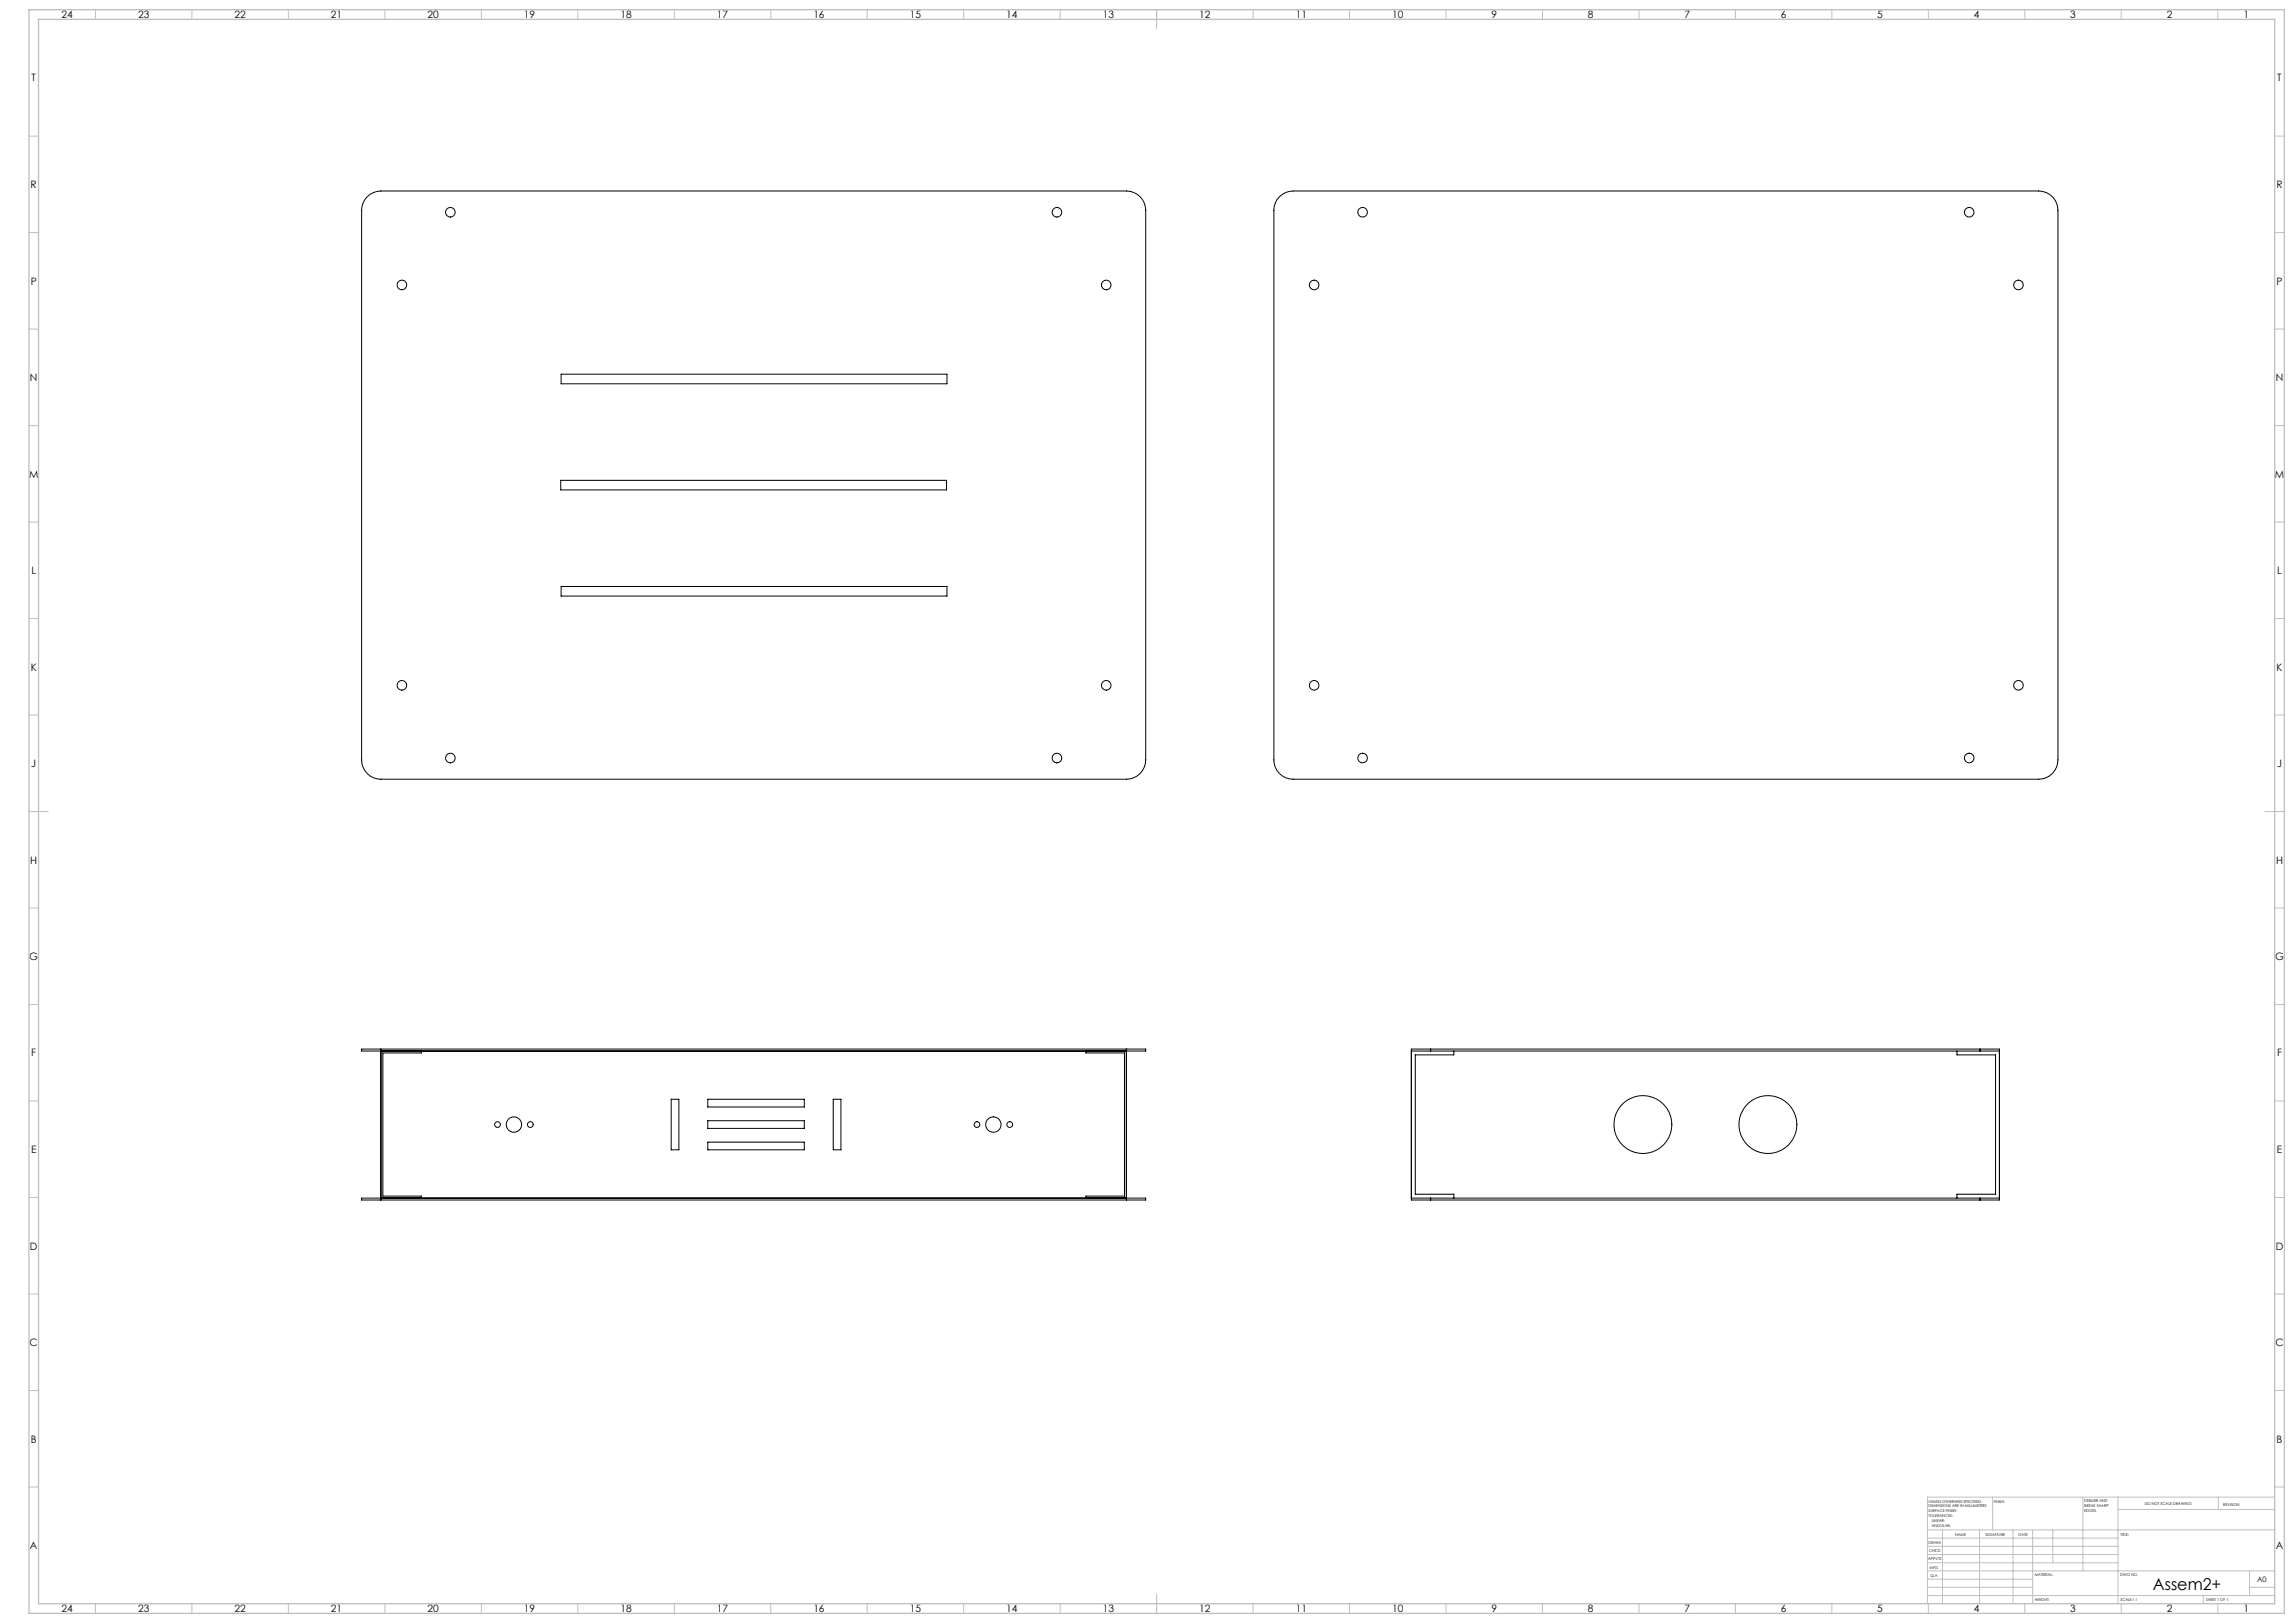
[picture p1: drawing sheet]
<svg xmlns="http://www.w3.org/2000/svg" width="1189mm" height="841mm" viewBox="0 0 1189 841" stroke-linecap="round" stroke-linejoin="round" font-family="sans-serif">
<defs><g id="words">
<text font-size="8.5" x="1116" y="824">Assem2+</text>
<g font-size="5.3">
<text x="32" y="9">24</text>
<text x="72" y="9">23</text>
<text x="122" y="9">22</text>
<text x="172" y="9">21</text>
<text x="222" y="9">20</text>
<text x="272" y="9">19</text>
<text x="322" y="9">18</text>
<text x="372" y="9">17</text>
<text x="422" y="9">16</text>
<text x="472" y="9">15</text>
<text x="522" y="9">14</text>
<text x="572" y="9">13</text>
<text x="622" y="9">12</text>
<text x="672" y="9">11</text>
<text x="722" y="9">10</text>
<text x="773" y="9">9</text>
<text x="823" y="9">8</text>
<text x="873" y="9">7</text>
<text x="923" y="9">6</text>
<text x="973" y="9">5</text>
<text x="1023" y="9">4</text>
<text x="1073" y="9">3</text>
<text x="1123" y="9">2</text>
<text x="1163" y="9">1</text>
<text x="16" y="42">T</text>
<text x="1180" y="42">T</text>
<text x="16" y="98">R</text>
<text x="1180" y="98">R</text>
<text x="16" y="148">P</text>
<text x="1180" y="148">P</text>
<text x="16" y="198">N</text>
<text x="1180" y="198">N</text>
<text x="15" y="247">M</text>
<text x="1179" y="247">M</text>
<text x="16" y="297">L</text>
<text x="1180" y="297">L</text>
<text x="16" y="347">K</text>
<text x="1180" y="347">K</text>
<text x="16" y="398">J</text>
<text x="1180" y="398">J</text>
<text x="16" y="448">H</text>
<text x="1180" y="448">H</text>
<text x="15" y="497">G</text>
<text x="1179" y="497">G</text>
<text x="16" y="547">F</text>
<text x="1180" y="547">F</text>
<text x="16" y="597">E</text>
<text x="1180" y="597">E</text>
<text x="16" y="648">D</text>
<text x="1180" y="648">D</text>
<text x="15" y="698">C</text>
<text x="1179" y="698">C</text>
<text x="16" y="748">B</text>
<text x="1180" y="748">B</text>
<text x="16" y="803">A</text>
<text x="1180" y="803">A</text>
<text x="32" y="835">24</text>
<text x="72" y="835">23</text>
<text x="122" y="835">22</text>
<text x="172" y="835">21</text>
<text x="222" y="835">20</text>
<text x="272" y="835">19</text>
<text x="322" y="835">18</text>
<text x="372" y="835">17</text>
<text x="422" y="835">16</text>
<text x="472" y="835">15</text>
<text x="522" y="835">14</text>
<text x="572" y="835">13</text>
<text x="622" y="835">12</text>
<text x="672" y="835">11</text>
<text x="722" y="835">10</text>
<text x="773" y="835">9</text>
<text x="823" y="835">8</text>
<text x="873" y="835">7</text>
<text x="923" y="835">6</text>
<text x="973" y="835">5</text>
<text x="1023" y="835">4</text>
<text x="1073" y="835">3</text>
<text x="1123" y="835">2</text>
<text x="1163" y="835">1</text>
</g>
<text font-size="3.9" x="1170" y="820">A0</text>
<g font-size="2">
<text x="1000" y="779">UNLESS OTHERWISE SPECIFIED:</text>
<text x="1033" y="779">FINISH:</text>
<text x="1080" y="778">DEBURR AND</text>
<text x="1112" y="780">DO NOT SCALE DRAWING</text>
<text x="1000" y="781">DIMENSIONS ARE IN MILLIMETERS</text>
<text x="1000" y="784">SURFACE FINISH:</text>
<text x="1080" y="781">BREAK SHARP</text>
<text x="1080" y="783">EDGES</text>
<text x="1152" y="780">REVISION</text>
<text x="1000" y="786">TOLERANCES:</text>
<text x="1001" y="789">LINEAR:</text>
<text x="1001" y="791">ANGULAR:</text>
<text x="1013" y="796">NAME</text>
<text x="1029" y="796">SIGNATURE</text>
<text x="1046" y="796">DATE</text>
<text x="1099" y="796">TITLE:</text>
<text x="1000" y="800">DRAWN</text>
<text x="999" y="808">APPV'D</text>
<text x="1000" y="804">CHK'D</text>
<text x="1000" y="813">MFG</text>
<text x="1001" y="817">Q.A</text>
<text x="1055" y="817">MATERIAL:</text>
<text x="1099" y="817">DWG NO.</text>
<text x="1055" y="830">WEIGHT:</text>
<text x="1099" y="830">SCALE:1:1</text>
<text x="1143" y="830">SHEET 1 OF 1</text>
</g>
</g></defs>
<g fill="none" stroke="#000" stroke-width=".52">
<path d="M190 102a10 10 0 0 1 7-3h387a10 10 0 0 1 10 10v285a10 10 0 0 1-10 10h-387a10 10 0 0 1-10-10v-285a10 10 0 0 1 3-7zM663 102a10 10 0 0 1 7-3h387a10 10 0 0 1 10 10v285a10 10 0 0 1-10 10h-387a10 10 0 0 1-10-10v-285a10 10 0 0 1 3-7zM291 194h200v5h-200zM291 249h200v5h-200zM291 304h200v5h-200zM197 544h-10v1h407v-1h-10M197 544v78M197 544h387M218 545v1h-20v74h20v1M563 545v1h20v74h-20v1M584 544v78M732 545h10"/>
<path d="M742 544h-10v78h10M742 545h284M742 544h284M742 544v1M754 545v2h-20v72h20v2M1014 545v2h20v72h-20v2M1026 544h10v78h-10M1026 545h10M1026 544v1M348 570h4v26h-4zM367 570h50v4h-50zM432 570h4v26h-4z"/>
<path d="M367 581h50v4h-50zM367 592h50v4h-50zM197 622h-10v-1h407v1h-10M197 622h387M732 621h10M742 622h284M742 621h284M742 621v1M1026 621h10M1026 621v1"/>
<circle cx="233" cy="110" r="2.5"/>
<circle cx="548" cy="110" r="2.5"/>
<circle cx="706" cy="110" r="2.5"/>
<circle cx="1021" cy="110" r="2.5"/>
<circle cx="208" cy="148" r="2.5"/>
<circle cx="573" cy="148" r="2.5"/>
<circle cx="681" cy="148" r="2.5"/>
<circle cx="1046" cy="148" r="2.5"/>
<circle cx="208" cy="355" r="2.5"/>
<circle cx="573" cy="355" r="2.5"/>
<circle cx="681" cy="355" r="2.5"/>
<circle cx="1046" cy="355" r="2.5"/>
<circle cx="233" cy="393" r="2.5"/>
<circle cx="548" cy="393" r="2.5"/>
<circle cx="706" cy="393" r="2.5"/>
<circle cx="1021" cy="393" r="2.5"/>
<circle cx="258" cy="583" r="1.5"/>
<circle cx="266" cy="583" r="4"/>
<circle cx="275" cy="583" r="1.5"/>
<circle cx="506" cy="583" r="1.5"/>
<circle cx="515" cy="583" r="4"/>
<circle cx="523" cy="583" r="1.5"/>
<circle cx="852" cy="583" r="15"/>
<circle cx="916" cy="583" r="15"/>
</g>
<g fill="none" stroke="#c0c0c0" stroke-width=".52">
<path d="M49 5v5M99 5v5M149 5v5M199 5v5M249 5v5M299 5v5M349 5v5M399 5v5M449 5v5M499 5v5M549 5v5M599 5v10"/>
<path d="M649 5v5M699 5v5M749 5v5M799 5v5M849 5v5M899 5v5M949 5v5M999 5v5M1049 5v5M1099 5v5M1149 5v5M15 71h5"/>
<path d="M1179 71h5M15 121h5M1179 121h5M15 171h5M1179 171h5M15 221h5M1179 221h5M15 271h5M1179 271h5M15 321h5M1179 321h5M15 371h5"/>
<path d="M1179 371h5M15 421h10M1174 421h10M15 471h5M1179 471h5M15 521h5M1179 521h5M15 571h5M1179 571h5M15 621h5M1179 621h5M15 671h5"/>
<path d="M1179 671h5M15 721h5M1179 721h5M15 771h5M1033 776v17M1080 776v38M1098 776v55M1150 776v6M1179 771h5M1179 776h-180v55M999 793h180M999 797h99"/>
<path d="M1007 793v38M1026 793v38M1043 793v38M1054 793v38M1064 793v17M1098 782h81M999 810h99M999 806h99M999 801h99M999 818h55M999 814h180M1166 814v13"/>
<path d="M49 831v5M99 831v5M149 831v5M199 831v5M249 831v5M299 831v5M349 831v5M399 831v5M449 831v5M499 831v5M549 831v5M599 826v10"/>
<path d="M649 831v5M699 831v5M749 831v5M799 831v5M849 831v5M899 831v5M949 831v5M999 827h180M999 823h55M999 831v5M1049 831v5M1099 831v5"/>
<path d="M1142 827v4M1149 831v5M1166 823h13"/>
</g>
<path d="M15 5h1169v831h-1169zM20 10h1159v821h-1159z" fill="none" stroke="#c0c0c0" stroke-width=".7"/>
<use href="#words"/>
</svg>
